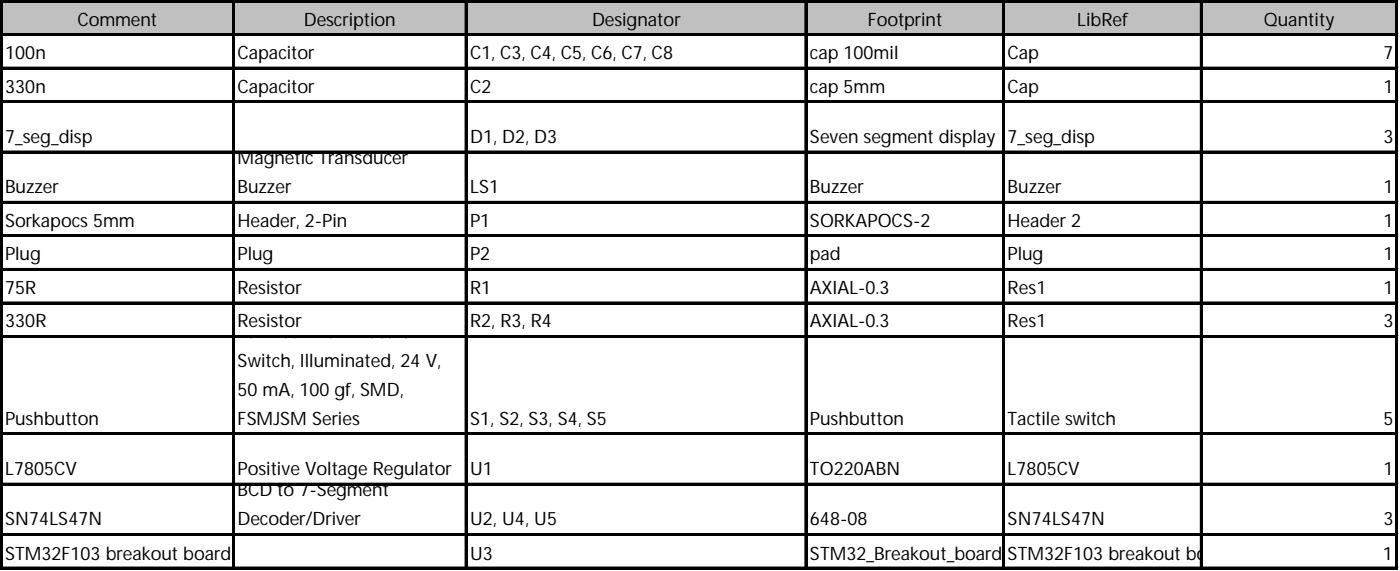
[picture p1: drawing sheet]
<svg xmlns="http://www.w3.org/2000/svg" width="211mm" height="86mm" viewBox="0 0 211 86" stroke-linecap="round" stroke-linejoin="round" font-family="sans-serif">
<defs><g id="words">
<g font-size="2.8">
<text x="11.7" y="3.8">Comment</text>
<text x="45.9" y="3.8">Description</text>
<text x="89.4" y="3.8">Designator</text>
<text x="131" y="3.8">Footprint</text>
<text x="162.6" y="3.8">LibRef</text>
<text x="190.8" y="3.8">Quantity</text>
<text x=".8" y="8.9">100n</text>
<text x="35.9" y="8.9">Capacitor</text>
<text x="71" y="8.9">C1, C3, C4, C5, C6, C7, C8</text>
<text x="122.3" y="8.9">cap 100mil</text>
<text x="152.1" y="8.9">Cap</text>
<text x="208.8" y="8.9">7</text>
<text x=".8" y="14">330n</text>
<text x="35.9" y="14">Capacitor</text>
<text x="71" y="14">C2</text>
<text x="122.3" y="14">cap 5mm</text>
<text x="152.1" y="14">Cap</text>
<text x="208.8" y="14">1</text>
<text x=".8" y="21.5">7_seg_disp</text>
<text x="71" y="21.5">D1, D2, D3</text>
<text x="122.3" y="21.5">Seven segment display</text>
<text x="152.1" y="21.5">7_seg_disp</text>
<text x="208.8" y="21.5">3</text>
<text x=".8" y="29.1">Buzzer</text>
<text x="35.9" y="24.8">Magnetic Transducer</text>
<text x="35.9" y="29.1">Buzzer</text>
<text x="71" y="29.1">LS1</text>
<text x="122.3" y="29.1">Buzzer</text>
<text x="152.1" y="29.1">Buzzer</text>
<text x="208.8" y="29.1">1</text>
<text x=".8" y="34.2">Sorkapocs 5mm</text>
<text x="35.9" y="34.2">Header, 2-Pin</text>
<text x="71" y="34.2">P1</text>
<text x="122.3" y="34.2">SORKAPOCS-2</text>
<text x="152.1" y="34.2">Header 2</text>
<text x="208.8" y="34.2">1</text>
<text x=".8" y="39.3">Plug</text>
<text x="35.9" y="39.3">Plug</text>
<text x="71" y="39.3">P2</text>
<text x="122.3" y="39.3">pad</text>
<text x="152.1" y="39.3">Plug</text>
<text x="208.8" y="39.3">1</text>
<text x=".8" y="44.3">75R</text>
<text x="35.9" y="44.3">Resistor</text>
<text x="71" y="44.3">R1</text>
<text x="122.3" y="44.3">AXIAL-0.3</text>
<text x="152.1" y="44.3">Res1</text>
<text x="208.8" y="44.3">1</text>
<text x=".8" y="49.4">330R</text>
<text x="35.9" y="49.4">Resistor</text>
<text x="35.9" y="50.9">FSM2JSMLS - Tactile</text>
<text x="71" y="49.4">R2, R3, R4</text>
<text x="122.3" y="49.4">AXIAL-0.3</text>
<text x="152.1" y="49.4">Res1</text>
<text x="208.8" y="49.4">3</text>
<text x="35.9" y="55.3">Switch, Illuminated, 24 V,</text>
<text x="35.9" y="59.7">50 mA, 100 gf, SMD,</text>
<text x=".8" y="64">Pushbutton</text>
<text x="35.9" y="64">FSMJSM Series</text>
<text x="71" y="64">S1, S2, S3, S4, S5</text>
<text x="122.3" y="64">Pushbutton</text>
<text x="152.1" y="64">Tactile switch</text>
<text x="208.8" y="64">5</text>
<text x=".8" y="71.6">L7805CV</text>
<text x="35.9" y="71.6">Positive Voltage Regulator</text>
<text x="71" y="71.6">U1</text>
<text x="122.3" y="71.6">TO220ABN</text>
<text x="152.1" y="71.6">L7805CV</text>
<text x="208.8" y="71.6">1</text>
<text x="35.9" y="74.8">BCD to 7-Segment</text>
<text x=".8" y="79.2">SN74LS47N</text>
<text x="35.9" y="79.2">Decoder/Driver</text>
<text x="71" y="79.2">U2, U4, U5</text>
<text x="122.3" y="79.2">648-08</text>
<text x="152.1" y="79.2">SN74LS47N</text>
<text x="208.8" y="79.2">3</text>
<text x=".8" y="84.4">STM32F103 breakout board</text>
<text x="71" y="84.4">U3</text>
<text x="122.3" y="84.4">STM32_Breakout_board</text>
<text x="152.1" y="84.4">STM32F103 breakout bo</text>
<text x="208.7" y="84.4">1</text>
</g>
</g></defs>
<path d="M.3 .3h210.6v5h-210.6z" fill="#c0c0c0"/>
<g fill="none" stroke="#000" stroke-width=".15">
<path d="M0 0v85.8M.3 0h210.7M.3 5.1h210.7M.3 10.1h210.7M.3 15.2h210.7M35.1 .3v85.5M70.2 .3v85.5M121.5 .3v85.5M151.3 .3v85.5M181.2 .3v85.5M210.7 .3v85.5M.3 22.8h210.7"/>
<path d="M.3 30.4h210.7M.3 35.4h210.7M.3 40.5h210.7M.3 45.5h210.7M.3 50.6h210.7M.3 65.3h210.7M.3 72.8h210.7M.3 80.4h210.7M.3 85.5h210.7"/>
</g>
<g fill="none" stroke="#000" stroke-width=".34">
<path d="M.2 0v85.8M.3 .2h210.7M.3 5.2h210.7M.3 10.3h210.7M.3 15.3h210.7M35.3 .3v85.5M70.4 .3v85.5M121.7 .3v85.5M151.5 .3v85.5M181.3 .3v85.5M210.8 .3v85.5M.3 22.9h210.7"/>
<path d="M.3 30.5h210.7M.3 35.6h210.7M.3 40.6h210.7M.3 45.7h210.7M.3 50.8h210.7M.3 65.4h210.7M.3 73h210.7M.3 80.6h210.7M.3 85.7h210.7"/>
</g>
<use href="#words"/>
</svg>
